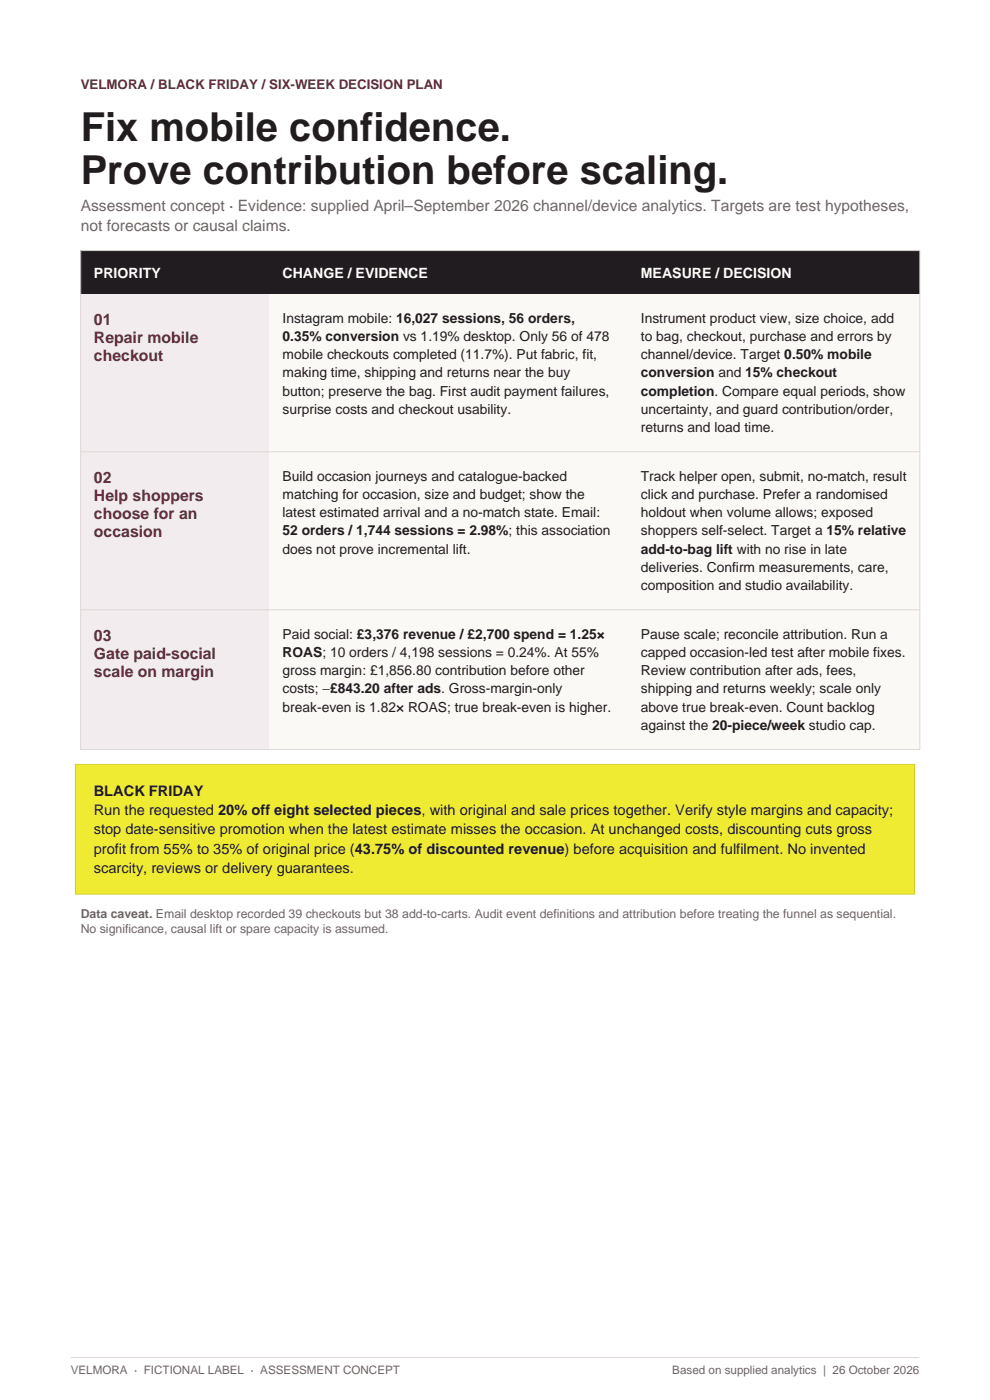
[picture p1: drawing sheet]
<svg xmlns="http://www.w3.org/2000/svg" width="210mm" height="297mm" viewBox="0 0 210 297" stroke-linecap="round" stroke-linejoin="round" font-family="sans-serif">
<defs><g id="words">
<g font-size="8.5" fill="#211c20">
<text x="17.1" y="29.9">Fix mobile confidence.</text>
<text x="17.1" y="39">Prove contribution before scaling.</text>
</g>
<g font-size="3.4" fill="#64263b">
<text x="19.9" y="68.9">01</text>
<text x="19.9" y="72.7">Repair mobile</text>
<text x="19.9" y="76.6">checkout</text>
<text x="19.9" y="102.4">02</text>
<text x="19.9" y="106.3">Help shoppers</text>
<text x="19.9" y="110.1">choose for an</text>
<text x="19.9" y="114">occasion</text>
<text x="19.9" y="135.9">03</text>
<text x="19.9" y="139.8">Gate paid-social</text>
<text x="19.9" y="143.6">scale on margin</text>
</g>
<g font-size="3.3" fill="#6c6367">
<text x="17.1" y="44.8">Assessment concept · Evidence: supplied April–September 2026 channel/device analytics. Targets are test hypotheses,</text>
<text x="17.1" y="49.1">not forecasts or causal claims.</text>
</g>
<g font-size="3.1" fill="#211c20">
<text x="19.9" y="168.8">BLACK FRIDAY</text>
<text x="19.9" y="172.9">Run the requested 20% off eight selected pieces, with original and sale prices together. Verify style margins and capacity;</text>
<text x="19.9" y="177">stop date-sensitive promotion when the latest estimate misses the occasion. At unchanged costs, discounting cuts gross</text>
<text x="19.9" y="181.1">profit from 55% to 35% of original price (43.75% of discounted revenue) before acquisition and fulfilment. No invented</text>
<text x="19.9" y="185.2">scarcity, reviews or delivery guarantees.</text>
</g>
<g font-size="3" fill="#fff">
<text x="19.9" y="59">PRIORITY</text>
<text x="59.9" y="59">CHANGE / EVIDENCE</text>
<text x="135.9" y="59">MEASURE / DECISION</text>
</g>
<g font-size="2.9" fill="#211c20">
<text x="59.9" y="68.4">Instagram mobile: 16,027 sessions, 56 orders,</text>
<text x="135.9" y="68.4">Instrument product view, size choice, add</text>
<text x="59.9" y="72.3">0.35% conversion vs 1.19% desktop. Only 56 of 478</text>
<text x="59.9" y="76.2">mobile checkouts completed (11.7%). Put fabric, fit,</text>
<text x="135.9" y="72.3">to bag, checkout, purchase and errors by</text>
<text x="135.9" y="76.2">channel/device. Target 0.50% mobile</text>
<text x="59.9" y="80.1">making time, shipping and returns near the buy</text>
<text x="59.9" y="84">button; preserve the bag. First audit payment failures,</text>
<text x="135.9" y="80.1">conversion and 15% checkout</text>
<text x="135.9" y="84">completion. Compare equal periods, show</text>
<text x="59.9" y="87.8">surprise costs and checkout usability.</text>
<text x="135.9" y="87.8">uncertainty, and guard contribution/order,</text>
<text x="135.9" y="91.7">returns and load time.</text>
<text x="59.9" y="101.9">Build occasion journeys and catalogue-backed</text>
<text x="135.9" y="101.9">Track helper open, submit, no-match, result</text>
<text x="59.9" y="105.8">matching for occasion, size and budget; show the</text>
<text x="135.9" y="105.8">click and purchase. Prefer a randomised</text>
<text x="59.9" y="109.7">latest estimated arrival and a no-match state. Email:</text>
<text x="59.9" y="113.6">52 orders / 1,744 sessions = 2.98%; this association</text>
<text x="135.9" y="109.7">holdout when volume allows; exposed</text>
<text x="135.9" y="113.6">shoppers self-select. Target a 15% relative</text>
<text x="59.9" y="117.5">does not prove incremental lift.</text>
<text x="135.9" y="117.5">add-to-bag lift with no rise in late</text>
<text x="135.9" y="121.4">deliveries. Confirm measurements, care,</text>
<text x="135.9" y="125.2">composition and studio availability.</text>
<text x="59.9" y="135.5">Paid social: £3,376 revenue / £2,700 spend = 1.25×</text>
<text x="135.9" y="135.5">Pause scale; reconcile attribution. Run a</text>
<text x="59.9" y="139.3">ROAS; 10 orders / 4,198 sessions = 0.24%. At 55%</text>
<text x="59.9" y="143.2">gross margin: £1,856.80 contribution before other</text>
<text x="135.9" y="139.3">capped occasion-led test after mobile fixes.</text>
<text x="135.9" y="143.2">Review contribution after ads, fees,</text>
<text x="59.9" y="147.1">costs; −£843.20 after ads. Gross-margin-only</text>
<text x="135.9" y="147.1">shipping and returns weekly; scale only</text>
<text x="59.9" y="151">break-even is 1.82× ROAS; true break-even is higher.</text>
<text x="135.9" y="151">above true break-even. Count backlog</text>
<text x="135.9" y="154.9">against the 20-piece/week studio cap.</text>
</g>
<text font-size="2.8" fill="#64263b" x="17.1" y="18.9">VELMORA / BLACK FRIDAY / SIX-WEEK DECISION PLAN</text>
<g font-size="2.6" fill="#6c6367">
<text x="17.1" y="194.8">Data caveat. Email desktop recorded 39 checkouts but 38 add-to-carts. Audit event definitions and attribution before treating the funnel as sequential.</text>
<text x="17.1" y="198">No significance, causal lift or spare capacity is assumed.</text>
</g>
<g font-size="2.5" fill="#6c6367">
<text x="15" y="291.5">VELMORA · FICTIONAL LABEL · ASSESSMENT CONCEPT</text>
<text x="142.6" y="291.5">Based on supplied analytics | 26 October 2026</text>
</g>
</g></defs>
<path d="M15 288h180" fill="none" stroke="#ded8d5" stroke-width=".21"/>
<path d="M17.1 53.2h178v9.1h-178z" fill-rule="evenodd" fill="#211c20"/>
<path d="M17.1 62.3h40v96.7h-40z" fill-rule="evenodd" fill="#f2ecee"/>
<path d="M57.1 62.3h138v96.7h-138z" fill-rule="evenodd" fill="#fbf9f6"/>
<path d="M17.1 53.2h178v105.8h-178zM17.1 95.8h178M17.1 129.4h178" fill="none" stroke="#ded8d5" stroke-width=".21"/>
<path d="M16 162.2h178v27.5h-178z" fill-rule="evenodd" fill="#efea32"/>
<path d="M16 162.2h178v27.5h-178z" fill="none" stroke="#d4ce2b" stroke-width=".21"/>
<use href="#words"/>
</svg>
